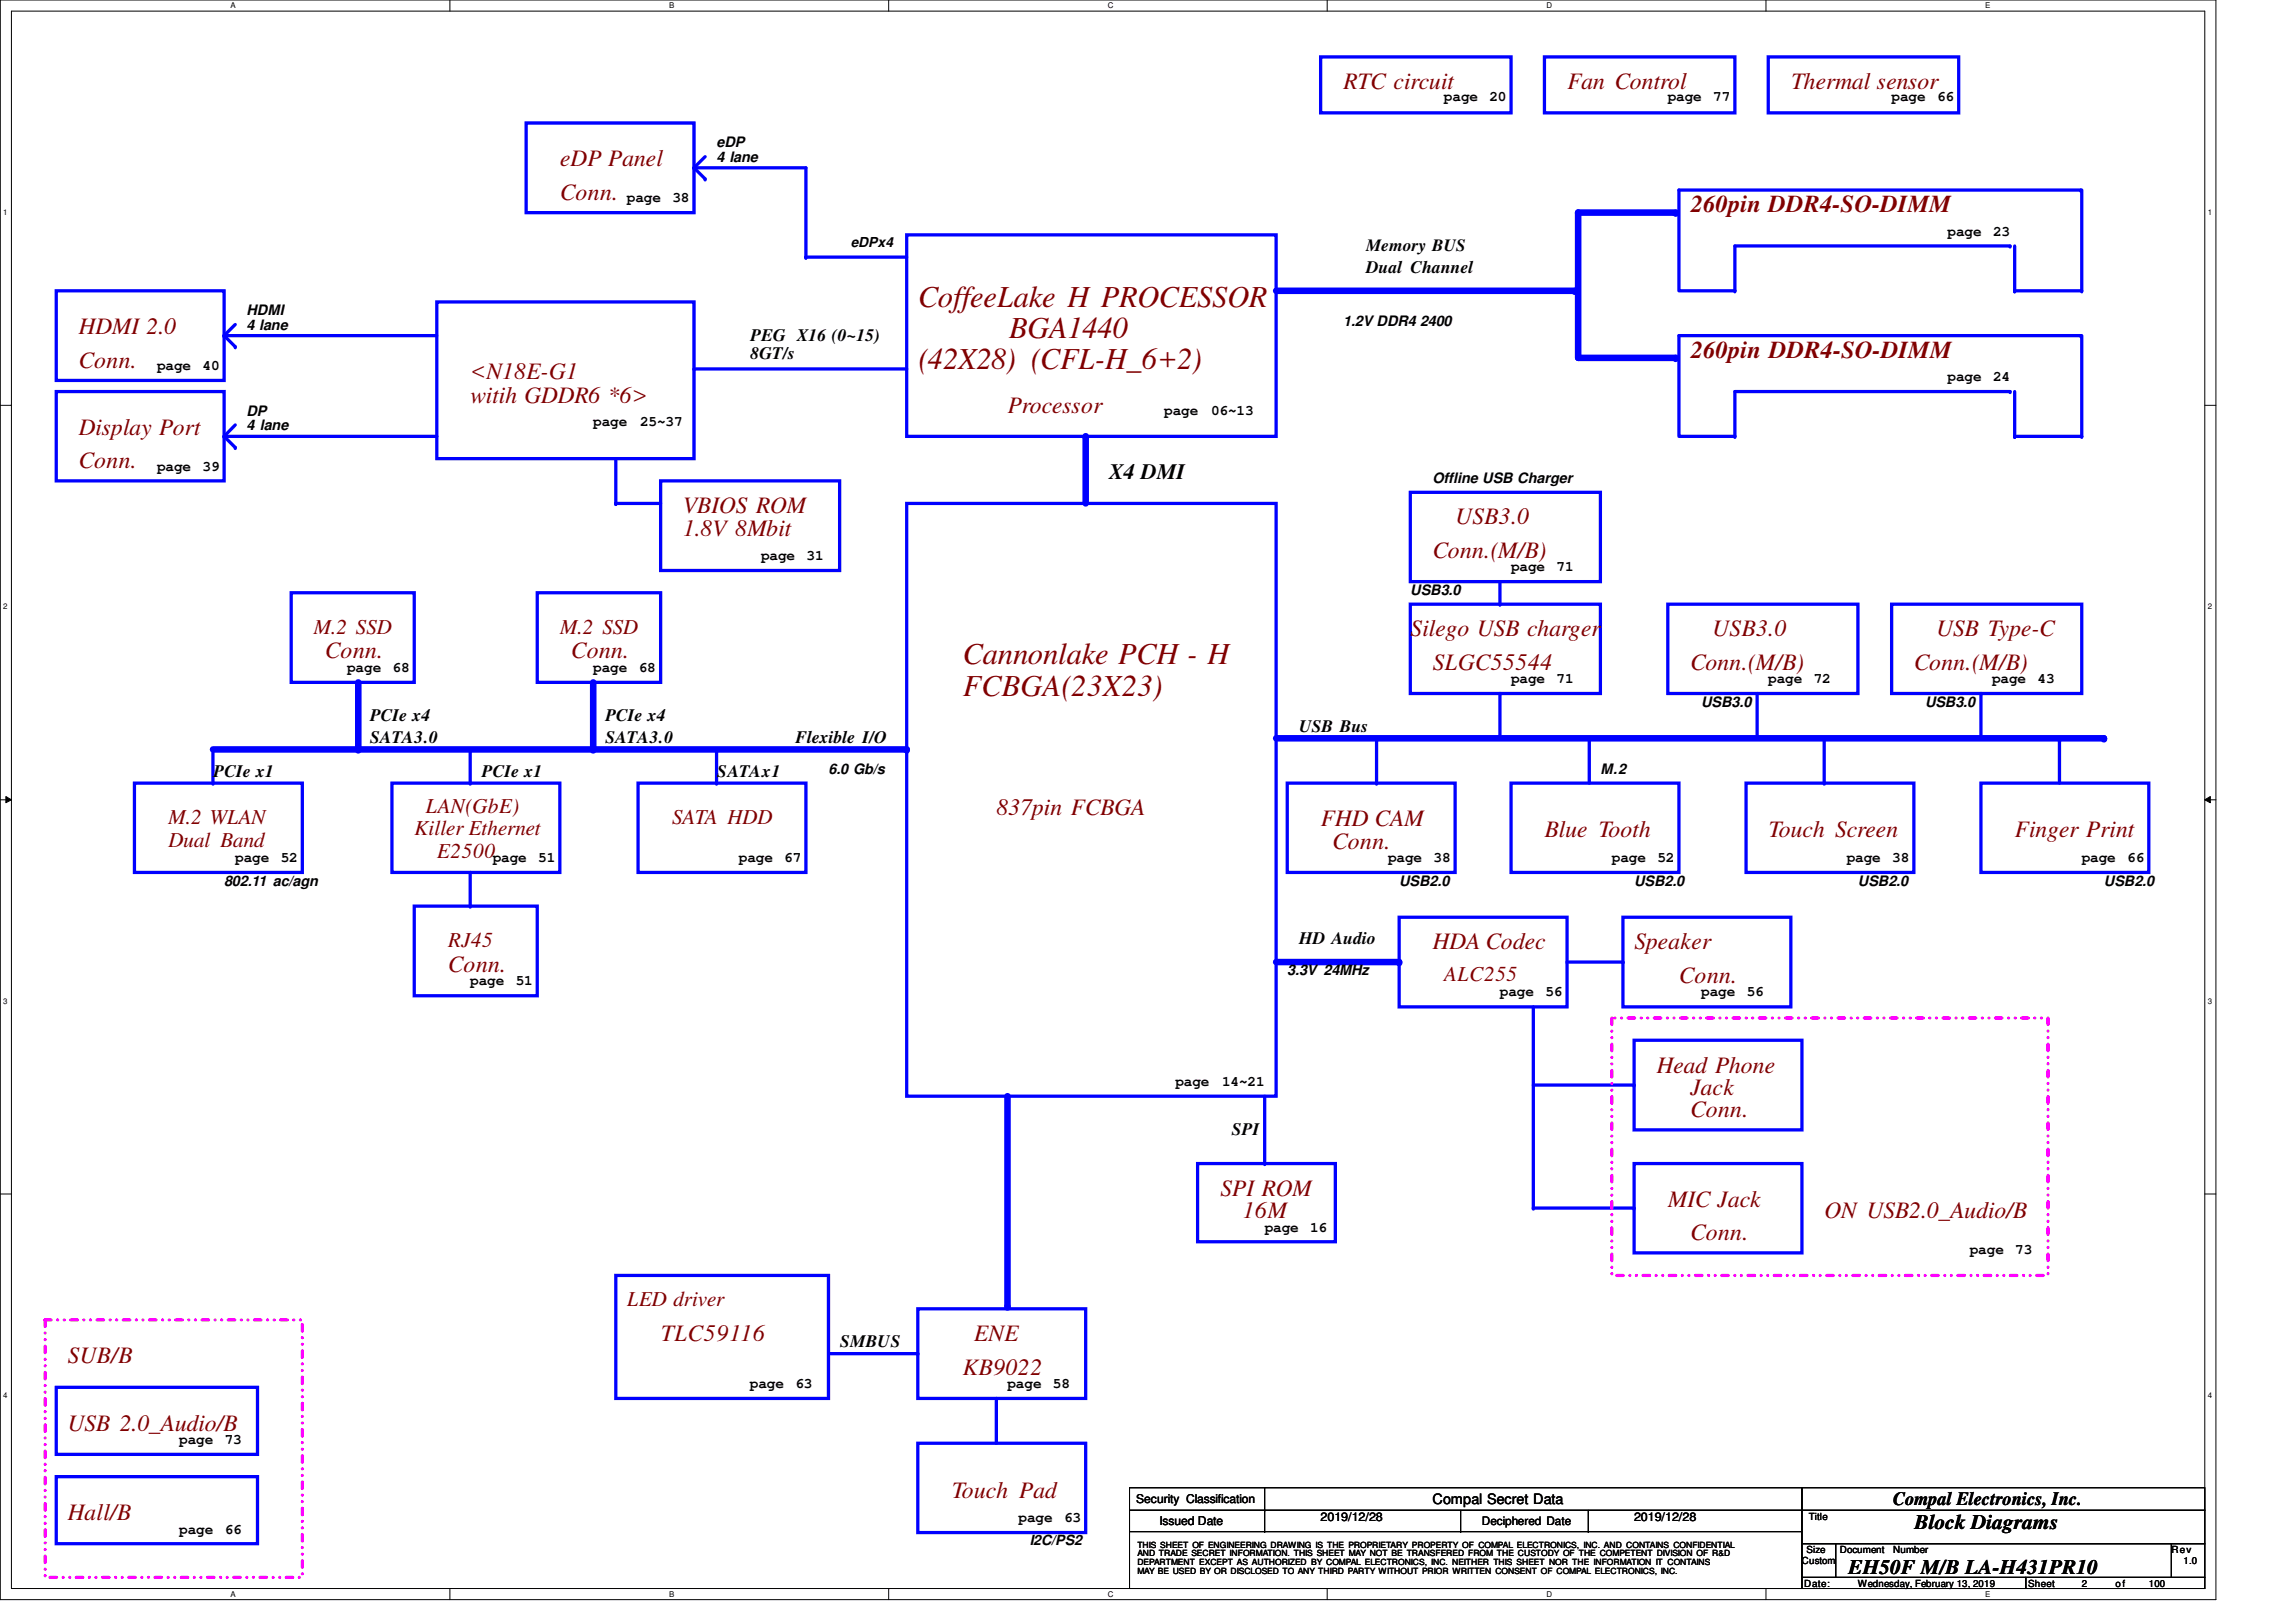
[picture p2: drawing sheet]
<svg xmlns="http://www.w3.org/2000/svg" width="297mm" height="210mm" viewBox="0 0 297 210" stroke-linecap="round" stroke-linejoin="round" font-family="sans-serif">
<defs><g id="words">
<g font-size="3.9" fill="#800000">
<text x="118.7" y="39.7">CoffeeLake H PROCESSOR</text>
<text x="118.7" y="47.8">(42X28) (CFL-H_6+2)</text>
<text x="130.5" y="43.7">BGA1440</text>
<text x="124.5" y="86">Cannonlake PCH - H</text>
<text x="124.5" y="90">FCBGA(23X23)</text>
</g>
<g font-size="3.2" fill="#800000">
<text x="218.6" y="27.5">260pin DDR4-SO-DIMM</text>
<text x="218.6" y="46.3">260pin DDR4-SO-DIMM</text>
</g>
<g font-size="3" fill="#800000">
<text x="173.8" y="11.5">RTC circuit</text>
<text x="202.7" y="11.5">Fan Control</text>
<text x="231.7" y="11.5">Thermal sensor</text>
<text x="72.4" y="21.5">eDP Panel</text>
<text x="72.4" y="25.9">Conn.</text>
<text x="10.2" y="43.2">HDMI 2.0</text>
<text x="10.2" y="47.6">Conn.</text>
<text x="60.8" y="49">&lt;N18E-G1</text>
<text x="60.8" y="52.2">witih GDDR6 *6&gt;</text>
<text x="130.3" y="53.4">Processor</text>
<text x="10.2" y="56.3">Display Port</text>
<text x="10.2" y="60.6">Conn.</text>
<text x="88.3" y="66.4">VBIOS ROM</text>
<text x="88.3" y="69.3">1.8V 8Mbit</text>
<text x="188.3" y="67.9">USB3.0</text>
<text x="185.3" y="72.2">Conn.(M/B)</text>
<text x="182.5" y="82.3">Silego USB charger</text>
<text x="221.5" y="82.3">USB3.0</text>
<text x="250.5" y="82.3">USB Type-C</text>
<text x="42" y="85.2">Conn.</text>
<text x="73.9" y="85.2">Conn.</text>
<text x="185.3" y="86.7">SLGC55544</text>
<text x="218.6" y="86.7">Conn.(M/B)</text>
<text x="247.6" y="86.7">Conn.(M/B)</text>
<text x="128.9" y="105.5">837pin FCBGA</text>
<text x="170.9" y="106.9">FHD CAM</text>
<text x="172.3" y="109.9">Conn.</text>
<text x="199.8" y="108.4">Blue Tooth</text>
<text x="228.8" y="108.4">Touch Screen</text>
<text x="260.6" y="108.4">Finger Print</text>
<text x="58" y="125.8">Conn.</text>
<text x="185.3" y="122.9">HDA Codec</text>
<text x="211.4" y="122.9">Speaker</text>
<text x="217.2" y="127.2">Conn.</text>
<text x="214.3" y="138.8">Head Phone</text>
<text x="218.6" y="141.7">Jack</text>
<text x="218.6" y="144.6">Conn.</text>
<text x="157.9" y="154.7">SPI ROM</text>
<text x="160.7" y="157.6">16M</text>
<text x="215.8" y="156.2">MIC Jack</text>
<text x="218.6" y="160.5">Conn.</text>
<text x="236" y="157.6">ON USB2.0_Audio/B</text>
<text x="85.5" y="173.5">TLC59116</text>
<text x="126" y="173.5">ENE</text>
<text x="8.7" y="176.4">SUB/B</text>
<text x="124.5" y="177.9">KB9022</text>
<text x="8.7" y="185.1">USB 2.0_Audio/B</text>
<text x="8.7" y="196.7">Hall/B</text>
<text x="123.1" y="193.8">Touch Pad</text>
</g>
<text font-size="2.9" x="143.4" y="62">X4 DMI</text>
<g font-size="2.7" fill="#800000">
<text x="40.6" y="82.1">M.2 SSD</text>
<text x="72.4" y="82.1">M.2 SSD</text>
<text x="21.8" y="106.7">M.2 WLAN</text>
<text x="55" y="105.2">LAN(GbE)</text>
<text x="86.9" y="106.7">SATA HDD</text>
<text x="21.8" y="109.6">Dual Band</text>
<text x="53.6" y="108.1">Killer Ethernet</text>
<text x="56.5" y="111">E2500</text>
<text x="58" y="122.6">RJ45</text>
<text x="186.8" y="127">ALC255</text>
<text x="81.1" y="169">LED driver</text>
</g>
<g font-size="2.7">
<text x="247.6" y="197.9">Block Diagrams</text>
<text x="239.1" y="203.7">EH50F M/B LA-H431PR10</text>
</g>
<text font-size="2.5" x="244.8" y="194.7">Compal Electronics, Inc.</text>
<g font-size="2.3">
<text x="176.7" y="35.3">Dual Channel</text>
<text x="97" y="44.1">PEG X16 (0~15)</text>
<text x="97" y="46.4">8GT/s</text>
<text x="47.8" y="93.3">PCIe x4</text>
<text x="78.2" y="93.3">PCIe x4</text>
<text x="168" y="94.7">USB Bus</text>
<text x="27.6" y="100.5">PCIe x1</text>
<text x="47.8" y="96.2">SATA3.0</text>
<text x="62.3" y="100.5">PCIe x1</text>
<text x="78.2" y="96.2">SATA3.0</text>
<text x="92.7" y="100.5">SATAx1</text>
<text x="102.8" y="96.2">Flexible I/O</text>
<text x="168" y="122.2">HD Audio</text>
<text x="159.3" y="146.9">SPI</text>
<text x="108.6" y="174.4">SMBUS</text>
</g>
<text font-size="2.2" x="176.7" y="32.5">Memory BUS</text>
<g font-size="1.9">
<text x="186.8" y="13.1">page</text>
<text x="192.7" y="13.1">20</text>
<text x="215.8" y="13.1">page</text>
<text x="221.7" y="13.1">77</text>
<text x="244.7" y="13.1">page</text>
<text x="250.6" y="13.1">66</text>
<text x="92.7" y="19">eDP</text>
<text x="92.7" y="21">4 lane</text>
<text x="81.1" y="26.2">page</text>
<text x="87" y="26.2">38</text>
<text x="252" y="30.5">page</text>
<text x="257.8" y="30.5">23</text>
<text x="31.9" y="40.8">HDMI</text>
<text x="20.3" y="47.9">page</text>
<text x="26.2" y="47.9">40</text>
<text x="31.9" y="42.7">4 lane</text>
<text x="173.8" y="42.2">1.2V DDR4 2400</text>
<text x="31.9" y="53.8">DP</text>
<text x="150.6" y="53.7">page</text>
<text x="156.7" y="53.7">06~13</text>
<text x="252" y="49.3">page</text>
<text x="257.8" y="49.3">24</text>
<text x="31.9" y="55.7">4 lane</text>
<text x="76.7" y="55.1">page</text>
<text x="82.8" y="55.1">25~37</text>
<text x="20.3" y="60.9">page</text>
<text x="26.2" y="60.9">39</text>
<text x="185.3" y="62.5">Offline USB Charger</text>
<text x="98.5" y="72.5">page</text>
<text x="104.3" y="72.5">31</text>
<text x="182.5" y="77">USB3.0</text>
<text x="195.5" y="74">page</text>
<text x="201.4" y="74">71</text>
<text x="44.9" y="87">page</text>
<text x="50.8" y="87">68</text>
<text x="76.7" y="87">page</text>
<text x="82.6" y="87">68</text>
<text x="195.5" y="88.4">page</text>
<text x="201.4" y="88.4">71</text>
<text x="228.8" y="88.4">page</text>
<text x="234.6" y="88.4">72</text>
<text x="257.7" y="88.4">page</text>
<text x="263.6" y="88.4">43</text>
<text x="220.1" y="91.4">USB3.0</text>
<text x="249" y="91.4">USB3.0</text>
<text x="107.2" y="100.1">6.0 Gb/s</text>
<text x="207" y="100.1">M.2</text>
<text x="30.4" y="111.6">page</text>
<text x="36.3" y="111.6">52</text>
<text x="63.8" y="111.6">page</text>
<text x="69.6" y="111.6">51</text>
<text x="95.6" y="111.6">page</text>
<text x="101.5" y="111.6">67</text>
<text x="179.6" y="111.6">page</text>
<text x="185.5" y="111.6">38</text>
<text x="208.5" y="111.6">page</text>
<text x="214.4" y="111.6">52</text>
<text x="238.9" y="111.6">page</text>
<text x="244.8" y="111.6">38</text>
<text x="269.3" y="111.6">page</text>
<text x="275.2" y="111.6">66</text>
<text x="29" y="114.6">802.11 ac/agn</text>
<text x="181" y="114.6">USB2.0</text>
<text x="211.4" y="114.6">USB2.0</text>
<text x="240.4" y="114.6">USB2.0</text>
<text x="272.2" y="114.6">USB2.0</text>
<text x="60.8" y="127.5">page</text>
<text x="66.7" y="127.5">51</text>
<text x="166.5" y="126.2">3.3V 24MHz</text>
<text x="194.1" y="128.9">page</text>
<text x="199.9" y="128.9">56</text>
<text x="220.1" y="128.9">page</text>
<text x="226" y="128.9">56</text>
<text x="152.1" y="140.5">page</text>
<text x="158.1" y="140.5">14~21</text>
<text x="163.6" y="159.4">page</text>
<text x="169.5" y="159.4">16</text>
<text x="254.8" y="162.3">page</text>
<text x="260.7" y="162.3">73</text>
<text x="97" y="179.6">page</text>
<text x="102.9" y="179.6">63</text>
<text x="130.3" y="179.6">page</text>
<text x="136.2" y="179.6">58</text>
<text x="23.2" y="186.9">page</text>
<text x="29.1" y="186.9">73</text>
<text x="131.8" y="197">page</text>
<text x="137.7" y="197">63</text>
<text x="185.3" y="194.7">Compal Secret Data</text>
<text x="23.2" y="198.5">page</text>
<text x="29.1" y="198.5">66</text>
</g>
<g font-size="1.8">
<text x="110.1" y="32">eDPx4</text>
<text x="133.2" y="200">I2C/PS2</text>
</g>
<g font-size="1.6">
<text x="147" y="194.6">Security Classification</text>
<text x="150" y="197.3">Issued Date</text>
<text x="170.9" y="196.9">2019/12/28</text>
<text x="211.4" y="196.9">2019/12/28</text>
</g>
<text font-size="1.5" x="191.7" y="197.4">Deciphered Date</text>
<g font-size="1.3">
<text x="234" y="196.8">Title</text>
<text x="233.1" y="202.4">Custom</text>
<text x="233.7" y="201">Size</text>
<text x="238" y="201">Document</text>
<text x="244.9" y="201">Number</text>
<text x="280.9" y="201">Rev</text>
<text x="282.5" y="202.4">1.0</text>
<text x="233.4" y="205.3">Date:</text>
<text x="240.4" y="205.3">Wednesday, February 13, 2019</text>
<text x="262.4" y="205.3">Sheet</text>
<text x="269.3" y="205.3">2</text>
<text x="273.7" y="205.3">o f</text>
<text x="278" y="205.3">100</text>
</g>
<g font-size="1.1">
<text x="147.1" y="202.6">DEPARTMENT EXCEPT AS AUTHORIZED BY COMPAL ELECTRONICS, INC. NEITHER THIS SHEET NOR THE INFORMATION IT CONTAINS</text>
<text x="147.1" y="203.7">MAY BE USED BY OR DISCLOSED TO ANY THIRD PARTY WITHOUT PRIOR WRITTEN CONSENT OF COMPAL ELECTRONICS, INC.</text>
<text x="147.1" y="200.3">THIS SHEET OF ENGINEERING DRAWING IS THE PROPRIETARY PROPERTY OF COMPAL ELECTRONICS, INC. AND CONTAINS CONFIDENTIAL</text>
<text x="147.1" y="201.4">AND TRADE SECRET INFORMATION. THIS SHEET MAY NOT BE TRANSFERED FROM THE CUSTODY OF THE COMPETENT DIVISION OF R&amp;D</text>
</g>
<g font-size="1">
<text x="29.8" y="1.1">A</text>
<text x="86.6" y="1.1">B</text>
<text x="143.3" y="1.1">C</text>
<text x="200.1" y="1.1">D</text>
<text x="256.8" y="1.1">E</text>
<text x=".4" y="27.8">1</text>
<text x="285.6" y="27.8">1</text>
<text x=".4" y="78.8">2</text>
<text x="285.6" y="78.8">2</text>
<text x=".4" y="129.9">3</text>
<text x="285.6" y="129.9">3</text>
<text x=".4" y="180.9">4</text>
<text x="285.6" y="180.9">4</text>
<text x="29.8" y="206.6">A</text>
<text x="86.6" y="206.6">B</text>
<text x="143.3" y="206.6">C</text>
<text x="200.1" y="206.6">D</text>
<text x="256.8" y="206.6">E</text>
</g>
</g></defs>
<path d="M0 0h286.7v207h-286.7zM1.5 1.4h283.7v204.2h-283.7z" fill="none" stroke="#000" stroke-width=".13"/>
<g fill="#fff">
<path d="M29.8 .2h.7v1.1h-.7z"/>
<path d="M29.8 205.7h.7v1.2h-.7z"/>
</g>
<path d="M58.2 0v1.4M58.2 205.6v1.4" fill="none" stroke="#000" stroke-width=".13"/>
<g fill="#fff">
<path d="M86.6 .2h.6v1.1h-.6z"/>
<path d="M86.6 205.7h.6v1.2h-.6z"/>
</g>
<path d="M115 0v1.4M115 205.6v1.4" fill="none" stroke="#000" stroke-width=".13"/>
<g fill="#fff">
<path d="M143.3 .2h.8v1.1h-.8z"/>
<path d="M143.3 205.7h.8v1.2h-.8z"/>
</g>
<path d="M171.7 0v1.4M171.7 205.6v1.4" fill="none" stroke="#000" stroke-width=".13"/>
<g fill="#fff">
<path d="M200.1 .2h.7v1.1h-.7z"/>
<path d="M200.1 205.7h.7v1.2h-.7z"/>
</g>
<path d="M228.5 0v1.4M228.5 205.6v1.4" fill="none" stroke="#000" stroke-width=".13"/>
<g fill="#fff">
<path d="M256.8 .2h.7v1.1h-.7z"/>
<path d="M256.8 205.7h.7v1.2h-.7z"/>
<path d="M.4 26.9h.6v1.2h-.6z"/>
<path d="M285.6 26.9h.6v1.2h-.6z"/>
<path d="M.4 77.9h.6v1.2h-.6z"/>
<path d="M285.6 77.9h.6v1.2h-.6z"/>
</g>
<path d="M0 52.5h1.5M285.2 52.5h1.5" fill="none" stroke="#000" stroke-width=".13"/>
<g fill="#fff">
<path d="M.4 129h.6v1.1h-.6z"/>
<path d="M285.6 129h.6v1.1h-.6z"/>
</g>
<path d="M0 103.5h1.5M.8 103.1l.7 .4-.7 .4zM285.2 103.5l.8-.4v.8zM285.2 103.5h1.5" fill="none" stroke="#000" stroke-width=".13"/>
<path d="M.8 103.1l.7 .4-.7 .4zM285.2 103.5l.8-.4v.8z" fill="#000"/>
<g fill="#fff">
<path d="M.4 180h.6v1.1h-.6z"/>
<path d="M285.6 180h.6v1.1h-.6z"/>
</g>
<path d="M0 154.5h1.5M285.2 154.5h1.5" fill="none" stroke="#000" stroke-width=".13"/>
<path d="M117.3 30.4h47.8v26.1h-47.8zM117.3 65.2h47.8v76.7h-47.8z" fill="none" stroke="#00f" stroke-width=".42"/>
<path d="M165.1 37.6h38.6" fill="none" stroke="#00f" stroke-width=".85"/>
<circle cx="203.7" cy="37.6" r=".42" fill="#00f"/>
<path d="M89.8 21.7l1.4 1.5" fill="none" stroke="#00f" stroke-width=".42"/>
<circle cx="91.2" cy="23.2" r=".21" fill="#00f"/>
<path d="M91.2 20.3l-1.4 1.4" fill="none" stroke="#00f" stroke-width=".42"/>
<circle cx="89.8" cy="21.7" r=".21" fill="#00f"/>
<path d="M165.1 95.5h107.1" fill="none" stroke="#00f" stroke-width=".85"/>
<circle cx="272.2" cy="95.5" r=".42" fill="#00f"/>
<path d="M130.3 141.9v27.2" fill="none" stroke="#00f" stroke-width=".85"/>
<circle cx="130.3" cy="169.1" r=".42" fill="#00f"/>
<path d="M199.8 7.4h24.6v7.2h-24.6zM89.8 21.7h14.5M7.3 50.7h21.7v11.5h-21.7z" fill="none" stroke="#00f" stroke-width=".42"/>
<circle cx="89.8" cy="21.7" r=".21" fill="#00f"/>
<path d="M224.4 31.8v5.8" fill="none" stroke="#00f" stroke-width=".42"/>
<circle cx="224.4" cy="37.6" r=".21" fill="#00f"/>
<path d="M269.3 24.6v13" fill="none" stroke="#00f" stroke-width=".42"/>
<circle cx="269.3" cy="37.6" r=".21" fill="#00f"/>
<path d="M217.2 24.6h52" fill="none" stroke="#00f" stroke-width=".42"/>
<circle cx="269.2" cy="24.6" r=".21" fill="#00f"/>
<path d="M217.2 24.6v13h7.2M260.6 37.6h8.7" fill="none" stroke="#00f" stroke-width=".42"/>
<circle cx="260.6" cy="37.6" r=".21" fill="#00f"/>
<path d="M260.6 31.8v5.8" fill="none" stroke="#00f" stroke-width=".42"/>
<circle cx="260.6" cy="37.6" r=".21" fill="#00f"/>
<path d="M224.4 31.8h35.6" fill="none" stroke="#00f" stroke-width=".42"/>
<circle cx="260" cy="31.8" r=".21" fill="#00f"/>
<path d="M204.2 27.5h12.6" fill="none" stroke="#00f" stroke-width=".85"/>
<circle cx="216.8" cy="27.5" r=".42" fill="#00f"/>
<path d="M269.2 43.4h-52v13.1h7.2" fill="none" stroke="#00f" stroke-width=".42"/>
<circle cx="269.2" cy="43.4" r=".21" fill="#00f"/>
<path d="M269.3 43.4v13.1" fill="none" stroke="#00f" stroke-width=".42"/>
<circle cx="269.3" cy="56.5" r=".21" fill="#00f"/>
<path d="M224.4 50.7v5.8" fill="none" stroke="#00f" stroke-width=".42"/>
<circle cx="224.4" cy="56.5" r=".21" fill="#00f"/>
<path d="M224.4 50.7h35.6" fill="none" stroke="#00f" stroke-width=".42"/>
<circle cx="260" cy="50.7" r=".21" fill="#00f"/>
<path d="M260.6 50.7v5.8" fill="none" stroke="#00f" stroke-width=".42"/>
<circle cx="260.6" cy="56.5" r=".21" fill="#00f"/>
<path d="M260.6 56.5h8.7" fill="none" stroke="#00f" stroke-width=".42"/>
<circle cx="260.6" cy="56.5" r=".21" fill="#00f"/>
<path d="M204.2 46.3h12.6" fill="none" stroke="#00f" stroke-width=".85"/>
<circle cx="216.8" cy="46.3" r=".42" fill="#00f"/>
<path d="M204.2 27.5v18.8" fill="none" stroke="#00f" stroke-width=".85"/>
<circle cx="204.2" cy="27.5" r=".42" fill="#00f"/>
<path d="M27.6 97h89.7" fill="none" stroke="#00f" stroke-width=".85"/>
<circle cx="117.3" cy="97" r=".42" fill="#00f"/>
<path d="M46.4 88.3v8.7" fill="none" stroke="#00f" stroke-width=".85"/>
<circle cx="46.4" cy="97" r=".42" fill="#00f"/>
<path d="M76.7 88.3v8.7" fill="none" stroke="#00f" stroke-width=".85"/>
<circle cx="76.7" cy="97" r=".42" fill="#00f"/>
<path d="M68.1 15.9h21.7v11.6h-21.7zM37.7 76.7h15.9v11.6h-15.9zM69.5 76.7h16v11.6h-16zM182.5 78.2h24.5v11.5h-24.5zM178.1 95.5v5.8M166.5 101.3h21.8v11.6h-21.8z" fill="none" stroke="#00f" stroke-width=".42"/>
<circle cx="178.1" cy="101.3" r=".21" fill="#00f"/>
<path d="M181 118.7h21.7v11.6h-21.7zM198.4 130.3v26M211.4 134.6h21.7v11.6h-21.7zM211.4 150.6h21.7v11.5h-21.7z" fill="none" stroke="#00f" stroke-width=".42"/>
<circle cx="198.4" cy="156.3" r=".21" fill="#00f"/>
<path d="M198.4 156.3h13M118.7 169.4h21.8v11.6h-21.8z" fill="none" stroke="#00f" stroke-width=".42"/>
<circle cx="211.4" cy="156.3" r=".21" fill="#00f"/>
<path d="M198.4 140.4h13" fill="none" stroke="#00f" stroke-width=".42"/>
<circle cx="211.4" cy="140.4" r=".21" fill="#00f"/>
<path d="M154.9 150.6h17.9v10.1h-17.9zM163.6 141.9v8.7" fill="none" stroke="#00f" stroke-width=".42"/>
<circle cx="163.6" cy="150.6" r=".21" fill="#00f"/>
<path d="M208.5 131.7h56.5v33.4h-56.5z" fill="none" stroke="#f0f" stroke-width=".42" stroke-dasharray=".8 .8 0 .8 0 .8"/>
<path d="M140.5 56.5v8.7" fill="none" stroke="#00f" stroke-width=".85"/>
<circle cx="140.5" cy="56.5" r=".42" fill="#00f"/>
<path d="M165.1 124.5h15.9" fill="none" stroke="#00f" stroke-width=".85"/>
<circle cx="181" cy="124.5" r=".42" fill="#00f"/>
<path d="M56.5 39.1h33.3v20.3h-33.3zM89.8 47.8h27.5" fill="none" stroke="#00f" stroke-width=".42"/>
<circle cx="89.8" cy="47.8" r=".21" fill="#00f"/>
<path d="M27.6 97v4.3M17.4 101.3h21.7v11.6h-21.7z" fill="none" stroke="#00f" stroke-width=".42"/>
<circle cx="27.6" cy="101.3" r=".21" fill="#00f"/>
<path d="M50.7 101.3h21.7v11.6h-21.7zM53.6 117.3h15.9v11.6h-15.9zM60.8 112.9v4.4" fill="none" stroke="#00f" stroke-width=".42"/>
<circle cx="60.8" cy="117.3" r=".21" fill="#00f"/>
<path d="M60.8 97v4.3" fill="none" stroke="#00f" stroke-width=".42"/>
<circle cx="60.8" cy="101.3" r=".21" fill="#00f"/>
<path d="M236 95.5v5.8" fill="none" stroke="#00f" stroke-width=".42"/>
<circle cx="236" cy="101.3" r=".21" fill="#00f"/>
<path d="M194.1 89.7v5.8M225.9 101.3h21.7v11.6h-21.7z" fill="none" stroke="#00f" stroke-width=".42"/>
<circle cx="194.1" cy="95.5" r=".21" fill="#00f"/>
<path d="M118.7 186.8h21.8v11.5h-21.8zM128.9 181v5.8" fill="none" stroke="#00f" stroke-width=".42"/>
<circle cx="128.9" cy="181" r=".21" fill="#00f"/>
<path d="M210 118.7h21.7v11.6h-21.7zM202.7 124.5h7.3" fill="none" stroke="#00f" stroke-width=".42"/>
<circle cx="210" cy="124.5" r=".21" fill="#00f"/>
<path d="M228.8 7.4h24.6v7.2h-24.6zM7.3 179.5h26v8.7h-26zM79.7 165.1h27.5v15.9h-27.5zM107.2 175.2h11.5" fill="none" stroke="#00f" stroke-width=".42"/>
<path d="M5.8 170.8h33.3v33.3h-33.3z" fill="none" stroke="#f0f" stroke-width=".42" stroke-dasharray=".8 .8 0 .8 0 .8"/>
<circle cx="118.7" cy="175.2" r=".21" fill="#00f"/>
<path d="M182.5 63.7h24.5v11.6h-24.5zM194.1 75.3v2.9M7.3 191.1h26v8.7h-26z" fill="none" stroke="#00f" stroke-width=".42"/>
<circle cx="194.1" cy="78.2" r=".21" fill="#00f"/>
<path d="M170.9 7.4h24.6v7.2h-24.6zM29 56.5l1.4 1.4" fill="none" stroke="#00f" stroke-width=".42"/>
<circle cx="30.4" cy="57.9" r=".21" fill="#00f"/>
<path d="M30.4 55l-1.4 1.5" fill="none" stroke="#00f" stroke-width=".42"/>
<circle cx="29" cy="56.5" r=".21" fill="#00f"/>
<path d="M29 56.5h27.5" fill="none" stroke="#00f" stroke-width=".42"/>
<circle cx="29" cy="56.5" r=".21" fill="#00f"/>
<path d="M30.4 42l-1.4 1.4" fill="none" stroke="#00f" stroke-width=".42"/>
<circle cx="29" cy="43.4" r=".21" fill="#00f"/>
<path d="M29 43.4l1.4 1.5" fill="none" stroke="#00f" stroke-width=".42"/>
<circle cx="30.4" cy="44.9" r=".21" fill="#00f"/>
<path d="M7.3 37.6h21.7v11.6h-21.7zM29 43.4h27.5" fill="none" stroke="#00f" stroke-width=".42"/>
<circle cx="29" cy="43.4" r=".21" fill="#00f"/>
<path d="M104.3 21.7v11.6" fill="none" stroke="#00f" stroke-width=".42"/>
<circle cx="104.3" cy="33.3" r=".21" fill="#00f"/>
<path d="M104.3 33.3h13" fill="none" stroke="#00f" stroke-width=".42"/>
<circle cx="104.3" cy="33.3" r=".21" fill="#00f"/>
<path d="M79.7 59.4v5.8M85.5 62.2h23.1v11.6h-23.1z" fill="none" stroke="#00f" stroke-width=".42"/>
<circle cx="79.7" cy="65.2" r=".21" fill="#00f"/>
<path d="M79.7 65.2h5.8" fill="none" stroke="#00f" stroke-width=".42"/>
<circle cx="79.7" cy="65.2" r=".21" fill="#00f"/>
<path d="M215.8 78.2h24.6v11.5h-24.6zM227.3 89.7v5.8" fill="none" stroke="#00f" stroke-width=".42"/>
<circle cx="227.3" cy="95.5" r=".21" fill="#00f"/>
<path d="M266.4 95.5v5.8M256.3 101.3h21.7v11.6h-21.7z" fill="none" stroke="#00f" stroke-width=".42"/>
<circle cx="266.4" cy="95.5" r=".21" fill="#00f"/>
<path d="M244.7 78.2h24.6v11.5h-24.6zM256.3 89.7v5.8" fill="none" stroke="#00f" stroke-width=".42"/>
<circle cx="256.3" cy="95.5" r=".21" fill="#00f"/>
<path d="M205.6 95.5v5.8M195.5 101.3h21.7v11.6h-21.7z" fill="none" stroke="#00f" stroke-width=".42"/>
<circle cx="205.6" cy="95.5" r=".21" fill="#00f"/>
<path d="M92.7 97v4.3M82.5 101.3h21.8v11.6h-21.8z" fill="none" stroke="#00f" stroke-width=".42"/>
<circle cx="92.7" cy="101.3" r=".21" fill="#00f"/>
<g fill="none" stroke="#000" stroke-width=".13">
<path d="M146.1 198.2h87v7.4h-87zM146.1 192.5h87v3h-87zM146.1 195.5h87v2.7h-87zM163.6 192.5v5.7M163.6 198.2h.1M163.6 195.5h.1M189 195.5v2.7M189 198.2h.1M205.5 195.5v2.7M205.5 198.2h.1M233.1 192.5h52.1v3h-52.1zM233.1 195.5h52.1v4.3h-52.1z"/>
<path d="M233.1 199.8h4.4v4.3h-4.4zM237.5 199.8h43.4v4.3h-43.4zM280.9 199.8h4.3v4.3h-4.3zM233.1 204.1h29v1.5h-29zM262.1 204.1h23.1v1.5h-23.1z"/>
</g>
<use href="#words"/>
</svg>
